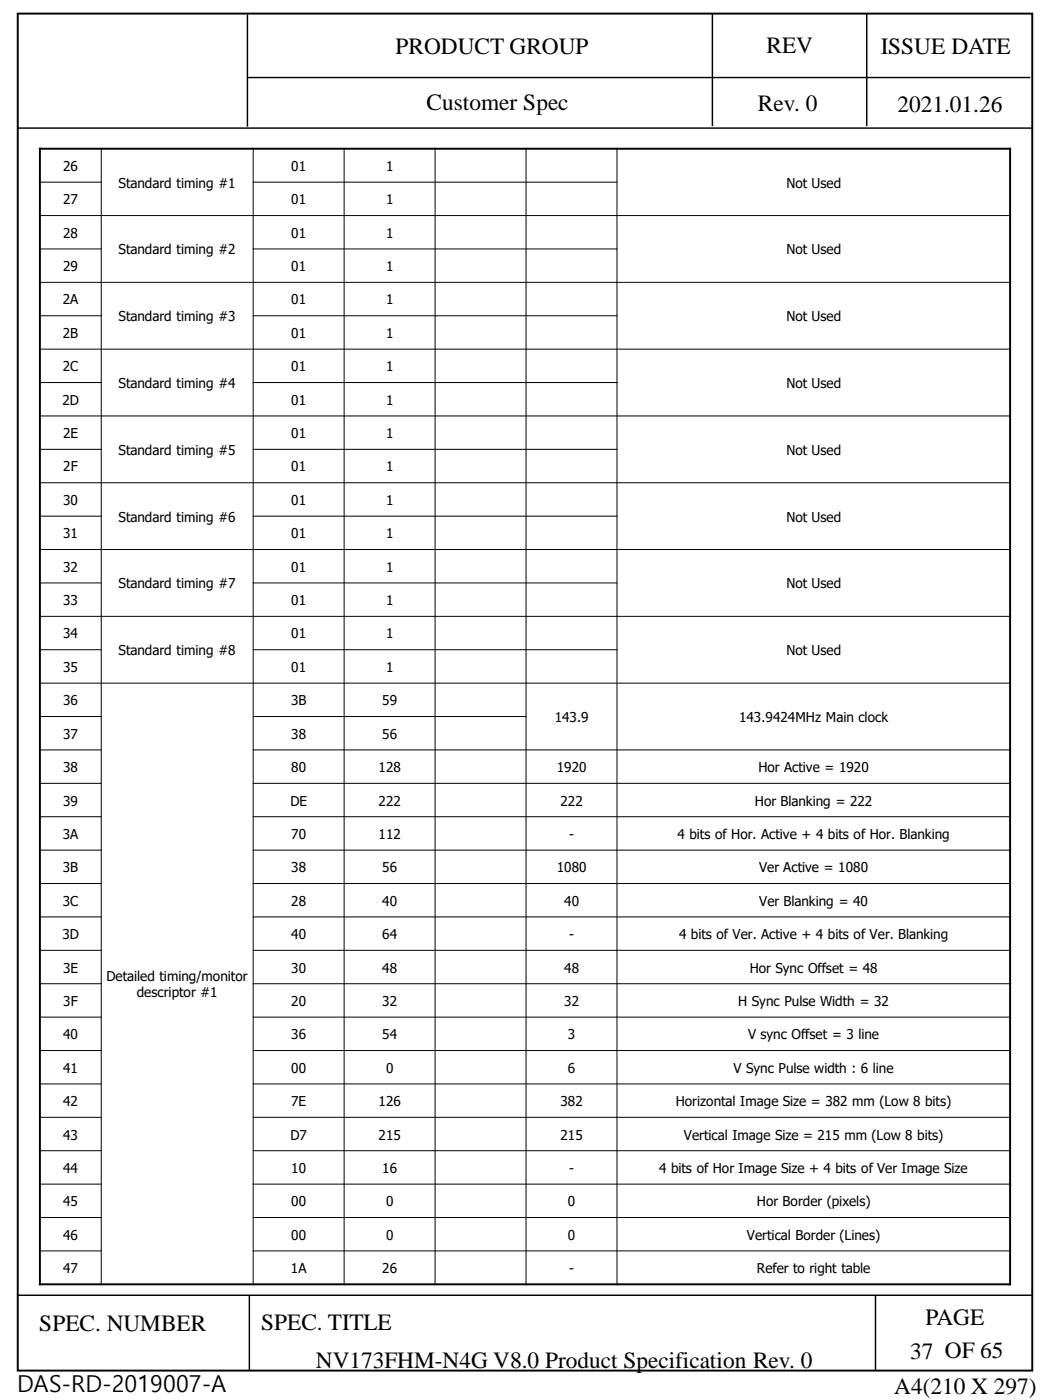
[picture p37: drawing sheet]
<svg xmlns="http://www.w3.org/2000/svg" width="190mm" height="254mm" viewBox="0 0 190 254" stroke-linecap="round" stroke-linejoin="round" font-family="sans-serif">
<defs><g id="words">
<g font-size="4.2">
<text x="71.7" y="9.9">PRODUCT GROUP</text>
<text x="139.1" y="9.6">REV</text>
<text x="159.8" y="9.8">ISSUE DATE</text>
<text x="77.4" y="20">Customer Spec</text>
<text x="137.5" y="20.1">Rev. 0</text>
<text x="162.8" y="20.4">2021.01.26</text>
<text x="7.1" y="241.5">SPEC. NUMBER</text>
<text x="47.4" y="241.4">SPEC. TITLE</text>
<text x="167.9" y="240.4">PAGE</text>
<text x="57.3" y="248.1">NV173FHM-N4G V8.0 Product Specification Rev. 0</text>
<text x="165.1" y="246.5">37 OF 65</text>
<text x="3.1" y="252.6">DAS-RD-2019007-A</text>
<text x="162.2" y="252.8">A4(210 X 297)</text>
</g>
<g font-size="2.5">
<text x="11.4" y="31">26</text>
<text x="21.5" y="34">Standard timing #1</text>
<text x="52.8" y="31">01</text>
<text x="70" y="31">1</text>
<text x="142.7" y="34">Not Used</text>
<text x="11.4" y="37.1">27</text>
<text x="52.8" y="37.1">01</text>
<text x="70" y="37.1">1</text>
<text x="11.4" y="43.1">28</text>
<text x="21.5" y="46.2">Standard timing #2</text>
<text x="52.8" y="43.1">01</text>
<text x="70" y="43.1">1</text>
<text x="142.7" y="46.2">Not Used</text>
<text x="11.4" y="49.2">29</text>
<text x="52.8" y="49.2">01</text>
<text x="70" y="49.2">1</text>
<text x="11.4" y="55.2">2A</text>
<text x="21.5" y="58.3">Standard timing #3</text>
<text x="52.8" y="55.2">01</text>
<text x="70" y="55.2">1</text>
<text x="142.7" y="58.3">Not Used</text>
<text x="11.4" y="61.3">2B</text>
<text x="52.8" y="61.3">01</text>
<text x="70" y="61.3">1</text>
<text x="11.4" y="67.4">2C</text>
<text x="21.5" y="70.4">Standard timing #4</text>
<text x="52.8" y="67.4">01</text>
<text x="70" y="67.4">1</text>
<text x="142.7" y="70.4">Not Used</text>
<text x="11.3" y="73.4">2D</text>
<text x="52.8" y="73.4">01</text>
<text x="70" y="73.4">1</text>
<text x="11.4" y="79.5">2E</text>
<text x="21.5" y="82.5">Standard timing #5</text>
<text x="52.8" y="79.5">01</text>
<text x="70" y="79.5">1</text>
<text x="142.7" y="82.5">Not Used</text>
<text x="11.5" y="85.5">2F</text>
<text x="52.8" y="85.5">01</text>
<text x="70" y="85.5">1</text>
<text x="11.4" y="91.6">30</text>
<text x="21.5" y="94.6">Standard timing #6</text>
<text x="52.8" y="91.6">01</text>
<text x="70" y="91.6">1</text>
<text x="142.7" y="94.6">Not Used</text>
<text x="11.4" y="97.7">31</text>
<text x="52.8" y="97.7">01</text>
<text x="70" y="97.7">1</text>
<text x="11.4" y="103.7">32</text>
<text x="21.5" y="106.8">Standard timing #7</text>
<text x="52.8" y="103.7">01</text>
<text x="70" y="103.7">1</text>
<text x="142.7" y="106.8">Not Used</text>
<text x="11.4" y="109.8">33</text>
<text x="52.8" y="109.8">01</text>
<text x="70" y="109.8">1</text>
<text x="11.4" y="115.8">34</text>
<text x="21.5" y="118.9">Standard timing #8</text>
<text x="52.8" y="115.8">01</text>
<text x="70" y="115.8">1</text>
<text x="142.7" y="118.9">Not Used</text>
<text x="11.4" y="121.9">35</text>
<text x="52.8" y="121.9">01</text>
<text x="70" y="121.9">1</text>
<text x="11.4" y="128">36</text>
<text x="52.8" y="128">3B</text>
<text x="69.4" y="128">59</text>
<text x="100.6" y="131">143.9</text>
<text x="134.1" y="131">143.9424MHz Main clock</text>
<text x="11.4" y="134">37</text>
<text x="52.8" y="134">38</text>
<text x="69.4" y="134">56</text>
<text x="11.4" y="140.1">38</text>
<text x="52.8" y="140.1">80</text>
<text x="68.7" y="140.1">128</text>
<text x="101" y="140.1">1920</text>
<text x="137.6" y="140.1">Hor Active = 1920</text>
<text x="11.4" y="146.1">39</text>
<text x="52.7" y="146.1">DE</text>
<text x="68.7" y="146.1">222</text>
<text x="101.7" y="146.1">222</text>
<text x="137" y="146.1">Hor Blanking = 222</text>
<text x="11.4" y="152.2">3A</text>
<text x="52.8" y="152.2">70</text>
<text x="68.7" y="152.2">112</text>
<text x="103.3" y="152.2">-</text>
<text x="122.9" y="152.2">4 bits of Hor. Active + 4 bits of Hor. Blanking</text>
<text x="11.4" y="158.3">3B</text>
<text x="52.8" y="158.3">38</text>
<text x="69.4" y="158.3">56</text>
<text x="101" y="158.3">1080</text>
<text x="137.7" y="158.3">Ver Active = 1080</text>
<text x="11.4" y="164.3">3C</text>
<text x="52.8" y="164.3">28</text>
<text x="69.4" y="164.3">40</text>
<text x="102.4" y="164.3">40</text>
<text x="137.8" y="164.3">Ver Blanking = 40</text>
<text x="11.3" y="170.4">3D</text>
<text x="52.8" y="170.4">40</text>
<text x="69.4" y="170.4">64</text>
<text x="103.3" y="170.4">-</text>
<text x="123.2" y="170.4">4 bits of Ver. Active + 4 bits of Ver. Blanking</text>
<text x="11.4" y="176.4">3E</text>
<text x="19.3" y="178">Detailed timing/monitor</text>
<text x="52.8" y="176.4">30</text>
<text x="69.4" y="176.4">48</text>
<text x="102.4" y="176.4">48</text>
<text x="136" y="176.4">Hor Sync Offset = 48</text>
<text x="11.5" y="182.5">3F</text>
<text x="24.8" y="181">descriptor #1</text>
<text x="52.8" y="182.5">20</text>
<text x="69.4" y="182.5">32</text>
<text x="102.4" y="182.5">32</text>
<text x="133.9" y="182.5">H Sync Pulse Width = 32</text>
<text x="11.4" y="188.6">40</text>
<text x="52.8" y="188.6">36</text>
<text x="69.4" y="188.6">54</text>
<text x="103" y="188.6">3</text>
<text x="135.7" y="188.6">V sync Offset = 3 line</text>
<text x="11.4" y="194.6">41</text>
<text x="52.8" y="194.6">00</text>
<text x="70" y="194.6">0</text>
<text x="103" y="194.6">6</text>
<text x="133.1" y="194.6">V Sync Pulse width : 6 line</text>
<text x="11.4" y="200.7">42</text>
<text x="52.8" y="200.7">7E</text>
<text x="68.7" y="200.7">126</text>
<text x="101.7" y="200.7">382</text>
<text x="122.6" y="200.7">Horizontal Image Size = 382 mm (Low 8 bits)</text>
<text x="11.4" y="206.7">43</text>
<text x="52.7" y="206.7">D7</text>
<text x="68.7" y="206.7">215</text>
<text x="101.7" y="206.7">215</text>
<text x="124.1" y="206.7">Vertical Image Size = 215 mm (Low 8 bits)</text>
<text x="11.4" y="212.8">44</text>
<text x="52.8" y="212.8">10</text>
<text x="69.4" y="212.8">16</text>
<text x="103.3" y="212.8">-</text>
<text x="119.6" y="212.8">4 bits of Hor Image Size + 4 bits of Ver Image Size</text>
<text x="11.4" y="218.9">45</text>
<text x="52.8" y="218.9">00</text>
<text x="70" y="218.9">0</text>
<text x="103" y="218.9">0</text>
<text x="137.3" y="218.9">Hor Border (pixels)</text>
<text x="11.4" y="224.9">46</text>
<text x="52.8" y="224.9">00</text>
<text x="70" y="224.9">0</text>
<text x="103" y="224.9">0</text>
<text x="135.5" y="224.9">Vertical Border (Lines)</text>
<text x="11.4" y="231">47</text>
<text x="52.8" y="231">1A</text>
<text x="69.4" y="231">26</text>
<text x="103.3" y="231">-</text>
<text x="137.3" y="231">Refer to right table</text>
</g>
</g></defs>
<path d="M3.2 2.5h184.1v246.2h-184.1zM7.1 27h176.3M7.2 26.8v206.4M183.3 26.8v206.4M7.1 233h176.3" fill="none" stroke="#000" stroke-width=".35"/>
<path d="M44.9 2.6v20.4M44.9 14.1h142M129.3 2.5v20.4M157.3 2.5v20.4M3.2 23.2h184.1M3.2 235h184.1M45.2 235v13.7M158.8 235v13.7" fill="none" stroke="#000" stroke-width=".26"/>
<g fill="none" stroke="#000" stroke-width=".18">
<path d="M7.1 33h11.4M7.1 39.1h176.3M18.4 26.8v206.4M45.8 33h66.2M45.9 26.8v206.4M62.4 26.8v206.4M78.9 26.8v206.4M95.4 26.8v206.4M111.9 26.8v206.4M7.1 45.2h11.4M7.1 51.2h176.3M7.1 57.3h11.4"/>
<path d="M45.8 45.2h66.2M45.8 57.3h66.2M7.1 63.3h176.3M7.1 69.4h11.4M7.1 75.5h176.3M45.8 69.4h66.2M7.1 81.5h11.4M7.1 87.6h176.3M7.1 93.6h11.4M7.1 99.7h176.3M45.8 81.5h66.2M45.8 93.6h66.2"/>
<path d="M7.1 105.8h11.4M7.1 111.8h176.3M7.1 117.9h11.4M45.8 105.8h66.2M45.8 117.9h66.2M7.1 123.9h176.3M7.1 130h11.4M7.1 136.1h11.4M45.8 130h49.7M45.8 136.1h137.6M7.1 142.1h11.4M7.1 148.2h11.4"/>
<path d="M7.1 154.2h11.4M45.8 142.1h137.6M45.8 148.2h137.6M45.8 154.2h137.6M7.1 160.3h11.4M7.1 166.4h11.4M7.1 172.4h11.4M7.1 178.5h11.4M45.8 160.3h137.6M45.8 166.4h137.6M45.8 172.4h137.6M45.8 178.5h137.6"/>
<path d="M7.1 184.5h11.4M7.1 190.6h11.4M7.1 196.7h11.4M45.8 184.5h137.6M45.8 190.6h137.6M45.8 196.7h137.6M7.1 202.7h11.4M7.1 208.8h11.4M7.1 214.8h11.4M45.8 202.7h137.6M45.8 208.8h137.6M45.8 214.8h137.6"/>
<path d="M7.1 220.9h11.4M7.1 227h11.4M45.8 220.9h137.6M45.8 227h137.6"/>
</g>
<use href="#words"/>
</svg>
